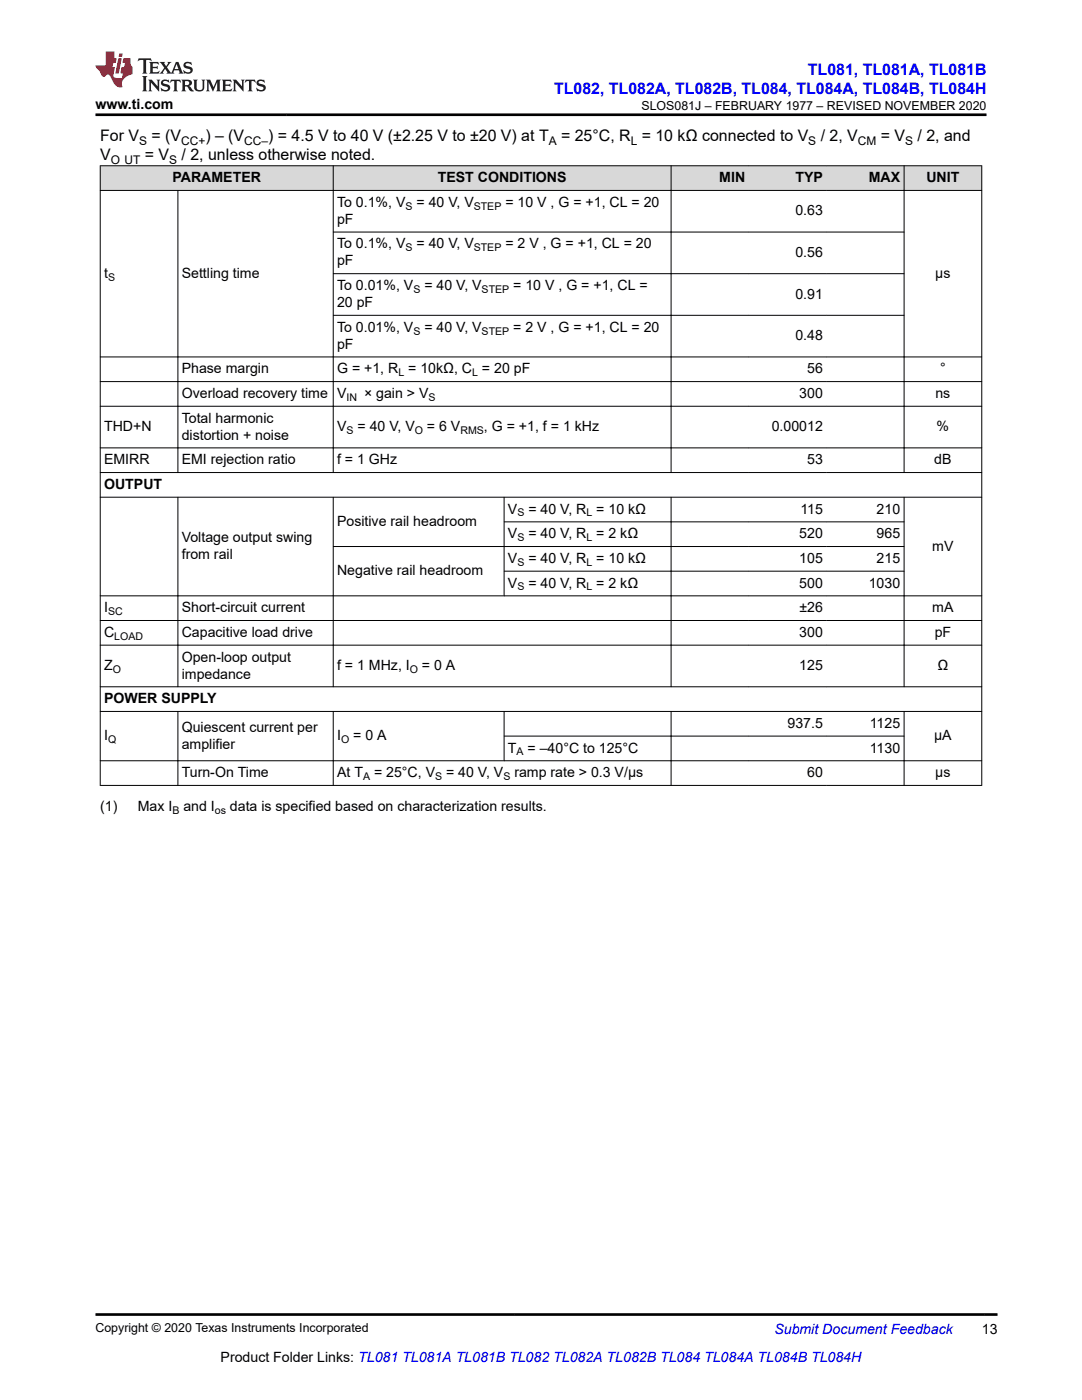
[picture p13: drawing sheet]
<svg xmlns="http://www.w3.org/2000/svg" width="216mm" height="279mm" viewBox="0 0 216 279" stroke-linecap="round" stroke-linejoin="round" font-family="sans-serif">
<defs><g id="words">
<g font-size="3.2" fill="#00f">
<text x="161.2" y="14.9">TL081, TL081A, TL081B</text>
<text x="110.6" y="18.7">TL082, TL082A, TL082B, TL084, TL084A, TL084B, TL084H</text>
</g>
<g font-size="3.2">
<text x="20" y="28.2">For V</text>
<text x="30.2" y="28.2">= (V</text>
<text x="41" y="28.2">) – (V</text>
<text x="53.5" y="28.2">) = 4.5 V to 40 V (±2.25 V to ±20 V) at T</text>
<text x="112" y="28.2">= 25°C, R = 10 kΩ connected to V</text>
<text x="163.8" y="28.2">/ 2, V</text>
<text x="175.8" y="28.2">= V</text>
<text x="183.1" y="28.2">/ 2, and</text>
<text x="20" y="32">V</text>
<text x="28.9" y="32">= V</text>
<text x="36.2" y="32">/ 2, unless otherwise noted.</text>
</g>
<g font-size="2.8">
<text x="19" y="21.8">www.ti.com</text>
<text x="34.4" y="36.4">PARAMETER</text>
<text x="67.3" y="41.3">To 0.1%, V</text>
<text x="83.1" y="41.3">= 40 V, V</text>
<text x="87.3" y="36.4">TEST CONDITIONS</text>
<text x="100.8" y="41.3">= 10 V , G = +1, CL = 20</text>
<text x="143.5" y="36.4">MIN</text>
<text x="158.7" y="36.4">TYP</text>
<text x="173.4" y="36.4">MAX</text>
<text x="184.9" y="36.4">UNIT</text>
<text x="67.3" y="44.7">pF</text>
<text x="158.7" y="43">0.63</text>
<text x="67.3" y="49.6">To 0.1%, V</text>
<text x="67.3" y="53">pF</text>
<text x="83.1" y="49.6">= 40 V, V</text>
<text x="100.8" y="49.6">= 2 V , G = +1, CL = 20</text>
<text x="158.7" y="51.3">0.56</text>
<text x="20.8" y="55.4">t</text>
<text x="36.3" y="55.4">Settling time</text>
<text x="67.3" y="57.9">To 0.01%, V</text>
<text x="84.7" y="57.9">= 40 V, V</text>
<text x="102.4" y="57.9">= 10 V , G = +1, CL =</text>
<text x="158.7" y="59.6">0.91</text>
<text x="186.6" y="55.4">μs</text>
<text x="67.3" y="61.3">20 pF</text>
<text x="67.3" y="69.6">pF</text>
<text x="67.3" y="66.2">To 0.01%, V</text>
<text x="84.7" y="66.2">= 40 V, V</text>
<text x="102.4" y="66.2">= 2 V , G = +1, CL = 20</text>
<text x="158.7" y="67.9">0.48</text>
<text x="36.3" y="74.5">Phase margin</text>
<text x="67.3" y="74.5">G = +1, R = 10kΩ, C = 20 pF</text>
<text x="161.1" y="74.5">56</text>
<text x="187.6" y="74.5">°</text>
<text x="36.3" y="79.4">Overload recovery time</text>
<text x="67.3" y="79.4">V</text>
<text x="72.6" y="79.4">× gain &gt; V</text>
<text x="159.5" y="79.4">300</text>
<text x="186.7" y="79.4">ns</text>
<text x="20.8" y="86">THD+N</text>
<text x="36.3" y="84.4">Total harmonic</text>
<text x="36.3" y="87.7">distortion + noise</text>
<text x="67.3" y="86">V</text>
<text x="71.3" y="86">= 40 V, V</text>
<text x="85.2" y="86">= 6 V</text>
<text x="96.6" y="86">, G = +1, f = 1 kHz</text>
<text x="154" y="86">0.00012</text>
<text x="186.9" y="86">%</text>
<text x="20.8" y="92.7">EMIRR</text>
<text x="36.3" y="92.7">EMI rejection ratio</text>
<text x="67.3" y="92.7">f = 1 GHz</text>
<text x="161.1" y="92.7">53</text>
<text x="186.4" y="92.7">dB</text>
<text x="20.8" y="97.6">OUTPUT</text>
<text x="67.3" y="105">Positive rail headroom</text>
<text x="101.4" y="102.5">V</text>
<text x="101.4" y="107.4">V</text>
<text x="105.4" y="102.5">= 40 V, R = 10 kΩ</text>
<text x="105.4" y="107.4">= 40 V, R = 2 kΩ</text>
<text x="159.5" y="107.4">520</text>
<text x="159.7" y="102.5">115</text>
<text x="174.9" y="107.4">965</text>
<text x="174.9" y="102.5">210</text>
<text x="36.3" y="108.2">Voltage output swing</text>
<text x="36.3" y="111.6">from rail</text>
<text x="101.4" y="112.3">V</text>
<text x="105.4" y="112.3">= 40 V, R = 10 kΩ</text>
<text x="159.5" y="112.3">105</text>
<text x="174.9" y="112.3">215</text>
<text x="186" y="109.9">mV</text>
<text x="67.3" y="114.8">Negative rail headroom</text>
<text x="101.4" y="117.3">V</text>
<text x="105.4" y="117.3">= 40 V, R = 2 kΩ</text>
<text x="159.5" y="117.3">500</text>
<text x="173.4" y="117.3">1030</text>
<text x="20.8" y="122.2">I</text>
<text x="36.3" y="122.2">Short-circuit current</text>
<text x="159.5" y="122.2">±26</text>
<text x="186" y="122.2">mA</text>
<text x="20.8" y="127.1">C</text>
<text x="36.3" y="127.1">Capacitive load drive</text>
<text x="159.5" y="127.1">300</text>
<text x="186.5" y="127.1">pF</text>
<text x="20.8" y="133.7">Z</text>
<text x="36.3" y="132">Open-loop output</text>
<text x="36.3" y="135.4">impedance</text>
<text x="67.3" y="133.7">f = 1 MHz, I</text>
<text x="84.2" y="133.7">= 0 A</text>
<text x="159.5" y="133.7">125</text>
<text x="187.1" y="133.7">Ω</text>
<text x="20.8" y="140.3">POWER SUPPLY</text>
<text x="20.8" y="147.7">I</text>
<text x="36.3" y="146">Quiescent current per</text>
<text x="36.3" y="149.4">amplifier</text>
<text x="67.3" y="147.7">I</text>
<text x="70.5" y="147.7">= 0 A</text>
<text x="157.1" y="145.3">937.5</text>
<text x="173.6" y="145.3">1125</text>
<text x="186.4" y="147.7">µA</text>
<text x="36.3" y="155.1">Turn-On Time</text>
<text x="67.3" y="155.1">At T</text>
<text x="74.6" y="155.1">= 25°C, V</text>
<text x="89" y="155.1">= 40 V, V</text>
<text x="101.4" y="150.2">T</text>
<text x="102.6" y="155.1">ramp rate &gt; 0.3 V/µs</text>
<text x="105.3" y="150.2">= –40°C to 125°C</text>
<text x="161.1" y="155.1">60</text>
<text x="173.6" y="150.2">1130</text>
<text x="186.6" y="155.1">μs</text>
<text x="20" y="161.9">(1)</text>
<text x="27.5" y="161.9">Max I</text>
<text x="36.6" y="161.9">and I</text>
<text x="45.9" y="161.9">data is specified based on characterization results.</text>
<text x="195.9" y="266.1">13</text>
<text x="44" y="271.7">Product Folder Links: TL081 TL081A TL081B TL082 TL082A TL082B TL084 TL084A TL084B TL084H</text>
</g>
<text font-size="2.8" fill="#00f" x="154.5" y="266.2">Submit Document Feedback</text>
<g font-size="2.5">
<text x="128" y="21.9">SLOS081J – FEBRUARY 1977 – REVISED NOVEMBER 2020</text>
<text x="19" y="265.9">Copyright © 2020 Texas Instruments Incorporated</text>
</g>
<g font-size="2.4">
<text x="27.8" y="28.9">S</text>
<text x="36.1" y="28.9">CC+</text>
<text x="48.7" y="28.9">CC–</text>
<text x="109.5" y="28.9">A</text>
<text x="125.8" y="28.9">L</text>
<text x="161.3" y="28.9">S</text>
<text x="171.2" y="28.9">CM</text>
<text x="180.6" y="28.9">S</text>
<text x="22.1" y="32.7">O UT</text>
<text x="33.8" y="32.7">S</text>
</g>
<g font-size="2.1">
<text x="80.9" y="41.8">S</text>
<text x="94.5" y="41.8">STEP</text>
<text x="80.9" y="50.1">S</text>
<text x="94.5" y="50.1">STEP</text>
<text x="21.6" y="56">S</text>
<text x="82.5" y="58.5">S</text>
<text x="96.1" y="58.5">STEP</text>
<text x="82.5" y="66.8">S</text>
<text x="96.1" y="66.8">STEP</text>
<text x="79.5" y="75.1">L</text>
<text x="94.2" y="75.1">L</text>
<text x="69.1" y="80">IN</text>
<text x="85.5" y="80">S</text>
<text x="69.1" y="86.6">S</text>
<text x="82.8" y="86.6">O</text>
<text x="91.9" y="86.6">RMS</text>
<text x="103.2" y="103.1">S</text>
<text x="103.2" y="108">S</text>
<text x="117" y="108">L</text>
<text x="117" y="103.1">L</text>
<text x="103.2" y="112.9">S</text>
<text x="117" y="112.9">L</text>
<text x="103.2" y="117.8">S</text>
<text x="117" y="117.8">L</text>
<text x="21.6" y="122.8">SC</text>
<text x="22.8" y="127.7">LOAD</text>
<text x="22.5" y="134.3">O</text>
<text x="81.8" y="134.3">O</text>
<text x="21.6" y="148.3">Q</text>
<text x="68" y="148.3">O</text>
<text x="72.4" y="155.7">A</text>
<text x="86.8" y="155.7">S</text>
<text x="100.4" y="155.7">S</text>
<text x="103.1" y="150.7">A</text>
<text x="34.4" y="162.5">B</text>
<text x="42.9" y="162.5">os</text>
</g>
</g></defs>
<g fill="#d8d8d8">
<path d="M20 33.1h175.9v4.9h-175.9z" fill-rule="evenodd"/>
<path d="M20.1 33.1h46.3v4.8h-46.3z" fill-rule="evenodd"/>
<path d="M66.6 33.1h67.2v4.8h-67.2z" fill-rule="evenodd"/>
<path d="M134 33.1h15.4v4.8h-15.4z" fill-rule="evenodd"/>
<path d="M149.4 33.1h15.5v4.8h-15.5z" fill-rule="evenodd"/>
<path d="M164.9 33.1h15.4v4.8h-15.4z" fill-rule="evenodd"/>
<path d="M180.5 33.1h15.3v4.8h-15.3z" fill-rule="evenodd"/>
</g>
<g fill="none" stroke="#000" stroke-width=".2">
<path d="M19.9 33.1h176.1M19.9 38h176.1M20 33v123.8M35.5 37.9v56.5M66.5 33v61.4M133.9 33v61.4M180.4 33v61.4M195.9 33v123.8M66.4 46.3h114.1M66.4 54.6h114.1M19.9 71.2h176.1M19.9 76.2h176.1"/>
<path d="M66.4 62.9h114.1M19.9 81.1h176.1M19.9 89.4h176.1M19.9 94.3h176.1M19.9 99.2h176.1M35.5 99.2v37.9M66.5 99.2v37.9M100.6 99.2v19.8M133.9 99.2v37.9M180.4 99.2v37.9M19.9 118.9h176.1M100.5 104.1h80"/>
<path d="M100.5 114h80M180.5 109.1h-114.1M19.9 123.8h176.1M19.9 128.8h176.1M19.9 137.1h176.1M19.9 142h176.1M19.9 151.8h176.1M19.9 156.7h176.1M35.5 141.9v14.9M66.5 141.9v14.9M100.5 146.9h80M100.6 141.9v10"/>
<path d="M133.9 141.9v14.9M180.4 141.9v14.9"/>
</g>
<path d="M27.7 11.6l-.2 .6 .5-.2h.6v.1v2.2l-.2 .4h1l-.2-.4v-2.2v-.1h.5l.5 .2-.1-.6zM29.8 12.4l.2 .3v1.6l-.2 .4h1.9l.1-.6a1.08 1.08 0 0 1-1.3 .2v-.7h.6l.4 .2v-.7l-.4 .2h-.6v-.5l.2-.2a1 1 0 0 1 1 .3l-.1-.5zM31.8 12.4l1 1.1-1 1.2h.9l-.2-.2 .4-.8 .5 .8-.2 .2h1.6l-.2-.2 .1-.5h1l.1 .5-.1 .2h.9l-.2-.4-.8-1.9h-.5l-1 2.1-.8-1.1 .9-1h-.8l.2 .2-.5 .6-.3-.6 .1-.2zM35.2 12.8l.4 1h-.8zM36.8 12.5a.65 .65 0 0 0-.2 .7 .65 .65 0 0 0 .6 .5l.7 .1 .1 .3a.79 .79 0 0 1-.7 .4 .79 .79 0 0 1-.7-.5l.1 .7 .2-.1a.93 .93 0 0 0 1.1 0 .93 .93 0 0 0 .4-.9 1.46 1.46 0 0 0-1.2-.6l-.1-.3a1.09 1.09 0 0 1 1.2 .2l-.2-.6-.1 .1-.6-.2zM28.4 15.2l.2 .4v2.2l-.2 .4h1l-.2-.4v-2.2l.2-.4zM29.6 15.9l.2 .4v1.5l-.2 .4h.8l-.3-.4v-1.3l1.7 1.8v-2l.2-.4h-.8l.2 .2 .1 1.1-1.2-1.3zM32.3 16a.65 .65 0 0 0-.2 .8 .65 .65 0 0 0 .7 .4l.6 .2 .1 .2a.79 .79 0 0 1-.7 .4 .79 .79 0 0 1-.7-.5l.1 .7 .2-.1a.93 .93 0 0 0 1.1 .1 .93 .93 0 0 0 .4-1 1.46 1.46 0 0 0-1.2-.5l-.1-.4a1.09 1.09 0 0 1 1.2 .2l-.2-.6-.1 .1-.6-.1zM34.1 15.9l-.1 .6a.63 .63 0 0 1 .7-.3l.1 1.6-.3 .4h1l-.2-.4v-1.6a.66 .66 0 0 1 .8 .3l-.1-.6zM36.2 15.9l.2 .4v1.5l-.2 .4h.9l-.2-.2v-.7h.5l.1 .2a.79 .79 0 0 0 1.2 .6l-1-.9a.61 .61 0 0 0 .6-.6 .61 .61 0 0 0-.5-.7zM36.9 16.2h.2a.47 .47 0 0 1 .5 .1 .47 .47 0 0 1 .1 .5l-.2 .1-.6 .1zM38.5 15.9l.2 .2a2.27 2.27 0 0 0 .4 2 1.04 1.04 0 0 0 1.7-.7v-1.3l.2-.2h-.8l.2 .4v1.1a.6 .6 0 0 1-.6 .6 .6 .6 0 0 1-.6-.6v-1.1l.3-.4zM41.1 15.9l.2 .4v1.5l-.2 .4h.7l-.2-.4v-1.4l.9 1.9 .8-1.9v1.4l-.2 .4h1l-.3-.4v-1.5l.3-.4h-.8l-.7 1.5-.7-1.5zM44.3 15.9l.2 .4v1.5l-.2 .4h1.9l.1-.6a1.09 1.09 0 0 1-1.3 .2v-.7h.6l.4 .2v-.6l-.4 .2h-.6v-.6l.2-.1a1.01 1.01 0 0 1 1 .3l-.1-.6zM46.4 15.9l.3 .4v1.5l-.3 .4h.8l-.2-.4v-1.3l1.6 1.8v-2l.2-.4h-.7l.2 .2v1.1l-1.2-1.3zM49 15.9l-.1 .6a.63 .63 0 0 1 .8-.3v1.6l-.3 .4h1l-.2-.4v-1.6a.66 .66 0 0 1 .8 .3l-.1-.6zM51.4 16a.65 .65 0 0 0-.2 .8 .65 .65 0 0 0 .6 .4l.6 .2 .2 .2a.79 .79 0 0 1-.8 .4 .79 .79 0 0 1-.6-.5l.1 .7 .2-.1a.93 .93 0 0 0 1 .1 .93 .93 0 0 0 .5-1 1.46 1.46 0 0 0-1.3-.5l-.1-.4a1.09 1.09 0 0 1 1.3 .2l-.2-.6-.2 .1-.5-.1z" fill="#231f20"/>
<path d="M21.1 10.3v2.7h-2.1l.1 .4 .9 1a.95 .95 0 0 0 .9 .9 .59 .59 0 0 1 .6-.4 .59 .59 0 0 1 .5 .3l.4 .8a1.59 1.59 0 0 0 2.1 1.4 1.61 1.61 0 0 1 1-2.3l1-.3-.1-1.5a1.59 1.59 0 0 1-.4-1.7h-1.4l-.2 .9h.5l-.1 .9h-.5l-.2 .9v.3l.4 .1-.2 .9h-.6a.73 .73 0 0 1-1.1-.7l.3-1.5h-.5l.2-.9h.5l.2-.9h-.5v-1.3zM23.6 11.6l-.6 3.1h.7l.6-3.1zM23.8 10.7l-.1 .6h.7l.1-.6z" fill="#ed1c24"/>
<path d="M19 22.9h177.8M19 262.3h180" fill="none" stroke="#000" stroke-width=".53"/>
<use href="#words"/>
</svg>
